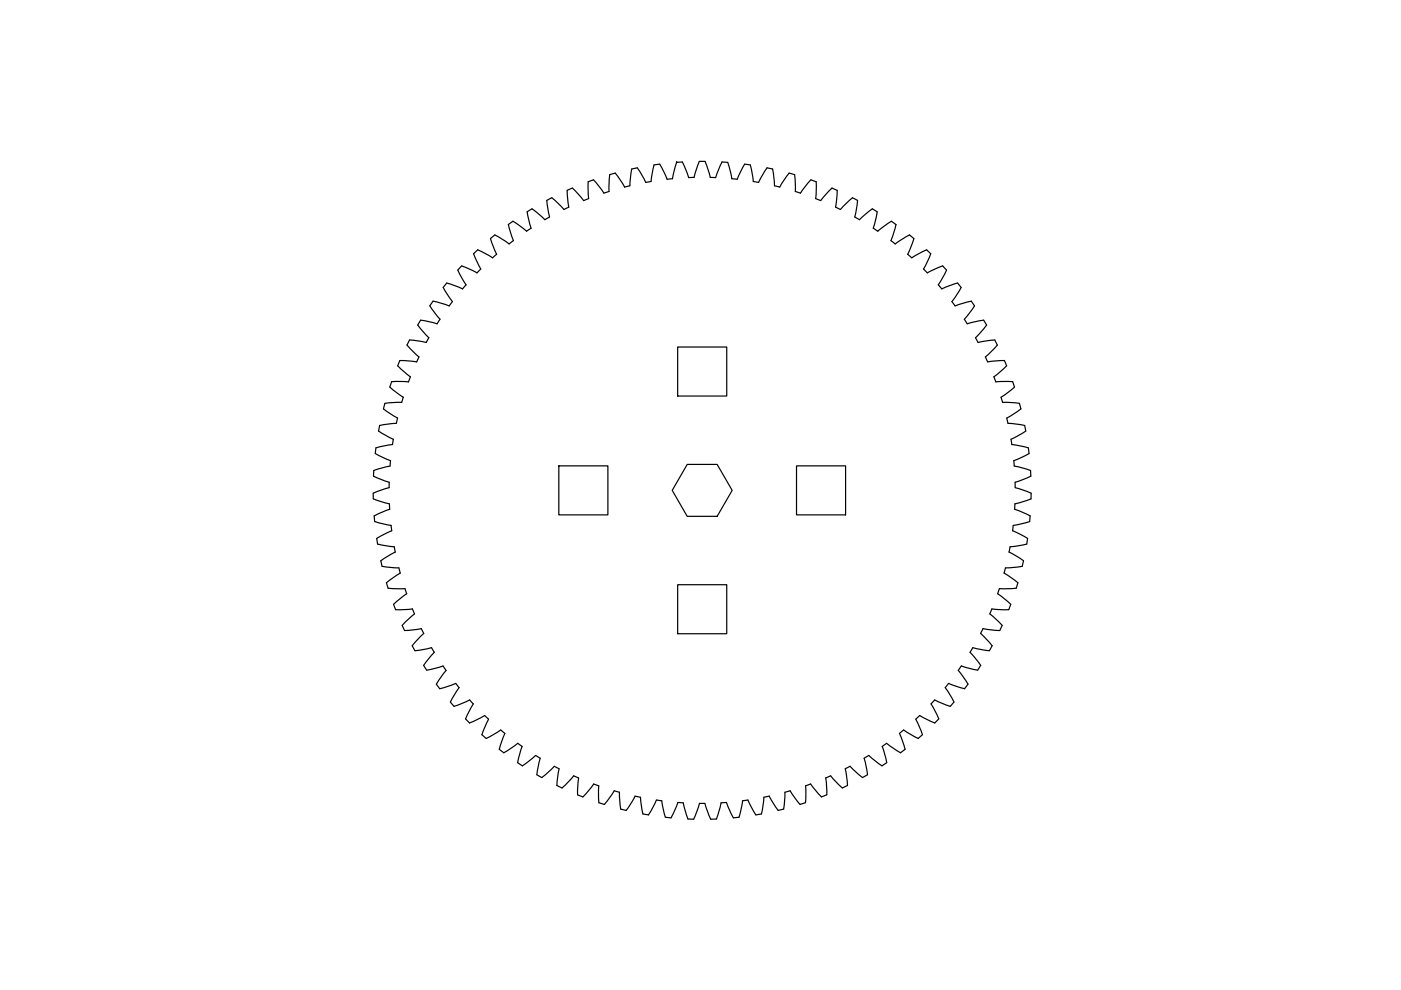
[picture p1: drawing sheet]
<svg xmlns="http://www.w3.org/2000/svg" width="297mm" height="210mm" viewBox="0 0 297 210" stroke-linecap="round" stroke-linejoin="round" font-family="sans-serif">
<!-- layer: 0 -->
<g fill="none" stroke="#000" stroke-width=".25">
<path d="M121.3 39.9l-1.1 .5M121.4 39.9l2.3 2.6M132.4 39.7l-2-3-1.1 .3-.2 3.6-1.1 .3M133.5 39.4l-1.1 .3M141.4 38l-1.5-3.2-1.2 .2-.7 3.5-1.1 .2-1.8-3.1-1.2 .2-.4 3.6M143.5 34.4l-.9 3.5-1.2 .1M143.5 34.4l1.2-.1 1.3 3.4 1.2-.1 1.1-3.4h1.2l1.1 3.4 1.1 .1 1.4-3.4 1.2 .1M143.5 34.4h.1M154.3 34.4l.9 3.5M167.3 36.7l-2 3-1.1-.3-.4-3.6-1.2-.2-1.8 3.1-1.1-.2-.6-3.5-1.2-.2-1.6 3.2-1.1-.1M167.3 36.7l1.2 .3M168.5 37l.1 3.6 1.1 .3"/>
<path d="M97.1 57.3l1.7 3.1-.7 .9-3.4-1.3-.7 .9 1.9 3-.7 1-3.4-1-.7 .9 2.2 2.9-.6 1M104.9 49.8l-.9 .8 1.3 3.3M104.9 49.8l3 1.9M105.3 53.9l-.9 .8-3.1-1.7-.9 .8 1.5 3.2-.8 .8-3.2-1.4-.8 .9M108.8 51l-.9 .7M115.5 46.6l-2.7-2.3-1 .6 .8 3.5-1 .6-2.8-2.1-1 .7 1.1 3.4M120.2 40.4l.4 3.5-1 .5-2.6-2.5-.5 .3-.6 .3 .6 3.5-1 .6M124.8 42.1l-1.1 .4M128 40.9l-2.2-2.8-.5 .2-.6 .2 .1 3.6M177.5 40.4l-1.1-.5-2.4 2.6-1.1-.4 .1-3.6-1.1-.4-2.2 2.8M177.5 40.4l-.3 3.5 1 .5 2.5-2.5 1.1 .6-.6 3.5 1 .6 2.8-2.3 1 .6-.9 3.5 1 .6 2.9-2.1 1 .7-1.1 3.4 .9 .7 3-1.9 1 .8-1.3 3.3 .8 .8 3.2-1.7M196.5 53l.8 .8-1.5 3.2 .8 .9 3.3-1.5 .8 .9"/>
<path d="M200.7 57.3l-1.8 3.1 .8 .8 3.3-1.2 .8 .9M89.2 67.9l-.6 1 2.3 2.7-.5 1-3.6-.5-.5 1.1 2.5 2.5-.5 1-3.5-.3-.5 1.2 2.7 2.3-.4 1.1M89.2 67.9l3.5 .8M143.7 73.6h10.4v10.4h-10.4zM203.8 61l-2 2.9 .7 1 3.4-1.1 .7 1-2.1 2.9 .6 1 3.5-.8 .6 1-2.4 2.7 .6 1 3.5-.5 .6 1.1-2.6 2.5M208.9 75.7l.5 1 3.6-.3 .2 .6 .2 .6-2.7 2.3 .4 1.1M79.7 95l-.1 1.2 3.2 1.5-.1 1.1-3.4 1-.1 1.2 3.3 1.3v1.1M81.3 86.7l3 1.9-.3 1.2-3.5 .4-.1 .6-.1 .6 3.1 1.7-.2 1.2-3.5 .7M81.6 85.5l-.3 1.2M85.2 85.3l-3.6 .2M86.6 81l-3.6-.1-.4 1.2 2.9 2.1-.3 1.1M118.5 98.8h10.4v10.4h-10.4z"/>
<path d="M145.7 98.5h6.4l3.1 5.5-3.1 5.5h-6.4l-3.2-5.5zM168.9 98.8h10.4v10.4h-10.4zM211.1 81l3.6-.1 .4 1.2-2.9 2.1 .4 1.1M212.6 85.3l3.5 .2M216.1 85.5l.3 1.2M216.5 86.7l-3.1 1.9 .3 1.2 3.5 .4 .3 1.2-3.1 1.7 .1 1.2 3.5 .7M218 95l.2 1.2-3.3 1.5 .2 1.1 3.4 1 .1 1.2-3.4 1.3M82.5 103.4l-3.4 1.2v1.2l3.5 1v1.2l-3.3 1.4 .1 1.2 3.5 .8 .2 1.1-3.2 1.7 .2 1.1 3.5 .6 .2 1.2-3.1 1.8 .3 1.2 3.6 .3M214.2 115.9l-.3 1.1 3.1 1.9-.1 .6-.2 .6-3.5 .3-.3 1.1M214.7 112.5l3.2 1.7M215.2 102.2v1.2l3.4 1.2M217.9 114.2l-.2 1.2-3.5 .5"/>
<path d="M218.6 104.6v1.2l-3.4 1-.1 1.2 3.3 1.4-.1 1.2-3.5 .8-.1 1.1M84.6 120.4l.3 1.1M84.9 121.5l-3 2.1 .4 1.1 3.6 .1 .3 1.1-2.8 2.2 .3 .6 .2 .6 3.5-.2 .5 1.1-2.6 2.4 .5 1.1 3.5-.4M89.3 133.3l.5 1-2.4 2.6 .3 .5 .3 .6 3.5-.7 .6 1-2.3 2.8M143.7 124h10.4v10.4h-10.4zM208.4 133.3l-.5 1 2.5 2.6M210.3 136.9l-.5 1.1-3.5-.7-.6 1 2.2 2.8M212.9 121.5l2.9 2.1-.3 1.1-3.6 .1-.4 1.1 2.8 2.2-.4 1.2-3.6-.2-.4 1.1 2.6 2.4-.5 1.1-3.6-.4M89.8 141.1l.7 1 3.4-.9 .7 .9-2.1 3 .7 .9 3.4-1.1 .7 .9-1.8 3 .8 1M96.3 149.8l3.3-1.4 .7 .9-1.6 3.1 .9 .9 3.2-1.6 .8 .8-1.4 3.3 .9 .8 3.1-1.8 .8 .7-1.1 3.4 .9 .7 3-2 .9 .7-1 3.4M191.6 154.8l-.9 .7 1.2 3.4-1 .7-2.9-2-.9 .7 .9 3.4-1 .7-2.8-2.2-1 .6M201.5 149.8l-3.3-1.4-.8 .9 1.6 3.1-.8 .9-3.2-1.6-.8 .8 1.4 3.3-.9 .8-3.1-1.8"/>
<path d="M207.9 141.1l-.6 1-3.5-.9-.6 .9 2 3-.7 .9-3.4-1.1-.7 .9 1.9 3.1-.8 .9M109.7 161.7l1.1 .7 2.8-2.2 .9 .6-.7 3.5 1.1 .6 2.6-2.4 1 .5-.4 3.5 1.1 .6 2.4-2.6 1.1 .5-.2 3.5 1.1 .5M123.6 169l2.3-2.8 1 .4 .1 3.6M134.7 168.8l1.1 .2 .5 3.6M134.7 168.8l-1.9 3-1.2-.3-.3-3.5-1.1-.3-2.1 2.9-1.1-.4M143.7 170.1l1.2 .1 1 3.5h1.2l1.2-3.4h1.1M143.7 170.1l-1.4 3.3-1.2-.1-.8-3.5-1.1-.2-1.7 3.2-1.2-.2M149.4 170.3l1.3 3.4 1.2-.1M167.5 167.7l-1.1 .3-.3 3.5-1.1 .3-1.9-3-1.1 .2-.6 3.6-1.1 .2-1.7-3.2-1.2 .2-.7 3.5-1.2 .1-1.5-3.3-1.1 .1-1 3.5M183.2 160.8l.7 3.5-1 .6-2.7-2.4-1 .5 .5 3.5-1.1 .6-2.5-2.6-1 .4 .2 3.6-1.1 .5-2.3-2.8-1.1 .4v3.6l-1.2 .4-2.1-2.9"/>
</g>
</svg>
